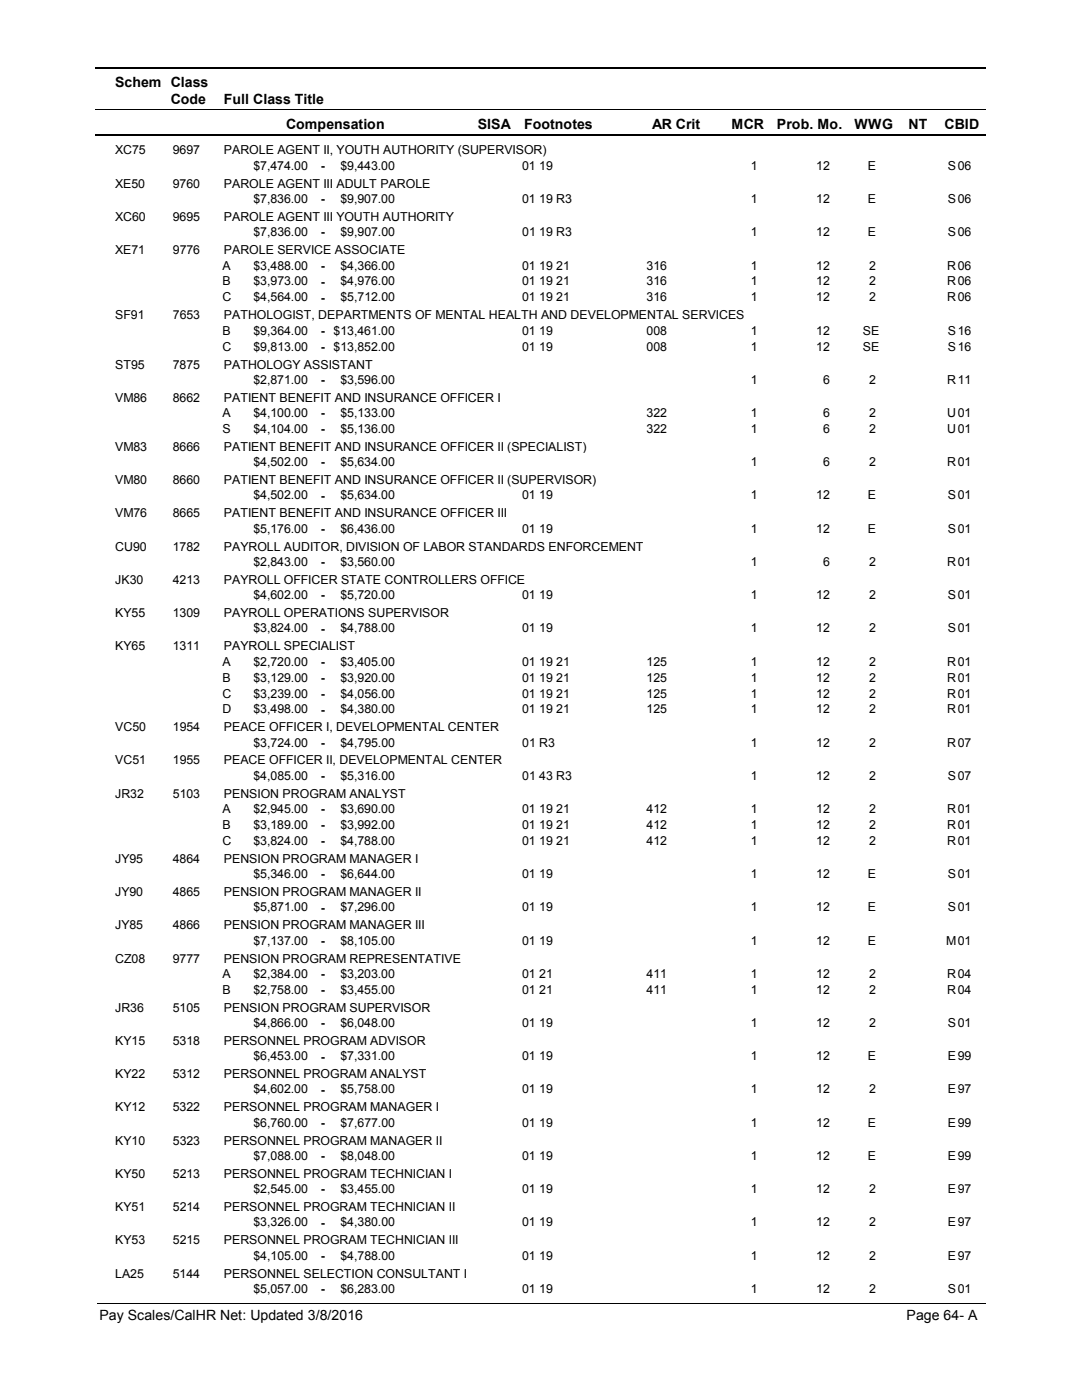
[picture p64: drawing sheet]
<svg xmlns="http://www.w3.org/2000/svg" width="216mm" height="279mm" viewBox="0 0 216 279" stroke-linecap="round" stroke-linejoin="round" font-family="sans-serif">
<defs><g id="words">
<g font-size="2.8">
<text x="23" y="17.3">Schem Class</text>
<text x="34.1" y="20.7">Code</text>
<text x="44.6" y="20.7">Full Class Title</text>
<text x="57.1" y="25.7">Compensation</text>
<text x="95.3" y="25.7">SISA</text>
<text x="104.6" y="25.7">Footnotes</text>
<text x="130.2" y="25.7">AR Crit</text>
<text x="146" y="25.7">MCR</text>
<text x="155.1" y="25.7">Prob. Mo.</text>
<text x="170.5" y="25.7">WWG</text>
<text x="181.3" y="25.7">NT</text>
<text x="188.5" y="25.7">CBID</text>
<text x="19.8" y="263.4">Pay Scales/CalHR Net: Updated 3/8/2016</text>
<text x="180.9" y="263.4">Page 64- A</text>
</g>
<g font-size="2.5">
<text x="23" y="30.8">XC75</text>
<text x="34.5" y="30.8">9697</text>
<text x="44.7" y="30.8">PAROLE AGENT II, YOUTH AUTHORITY (SUPERVISOR)</text>
<text x="50.6" y="33.9">$7,474.00</text>
<text x="64" y="33.9">-</text>
<text x="67.9" y="33.9">$9,443.00</text>
<text x="104.2" y="33.9">01 19</text>
<text x="149.8" y="33.9">1</text>
<text x="162.9" y="33.9">12</text>
<text x="173.2" y="33.9">E</text>
<text x="189.2" y="33.9">S</text>
<text x="191.1" y="33.9">06</text>
<text x="23" y="37.5">XE50</text>
<text x="34.5" y="37.5">9760</text>
<text x="44.7" y="37.5">PAROLE AGENT III ADULT PAROLE</text>
<text x="50.6" y="40.5">$7,836.00</text>
<text x="64" y="40.6">-</text>
<text x="67.9" y="40.5">$9,907.00</text>
<text x="104.2" y="40.5">01 19 R3</text>
<text x="149.8" y="40.5">1</text>
<text x="162.9" y="40.5">12</text>
<text x="173.2" y="40.5">E</text>
<text x="189.2" y="40.5">S</text>
<text x="191.1" y="40.5">06</text>
<text x="23" y="44.1">XC60</text>
<text x="34.5" y="44.1">9695</text>
<text x="44.7" y="44.1">PAROLE AGENT III YOUTH AUTHORITY</text>
<text x="50.6" y="47.2">$7,836.00</text>
<text x="64" y="47.2">-</text>
<text x="67.9" y="47.2">$9,907.00</text>
<text x="104.2" y="47.2">01 19 R3</text>
<text x="149.8" y="47.2">1</text>
<text x="162.9" y="47.2">12</text>
<text x="173.2" y="47.2">E</text>
<text x="189.2" y="47.2">S</text>
<text x="191.1" y="47.2">06</text>
<text x="23" y="50.7">XE71</text>
<text x="34.5" y="50.7">9776</text>
<text x="44.4" y="53.8">A</text>
<text x="44.7" y="50.7">PAROLE SERVICE ASSOCIATE</text>
<text x="50.6" y="53.8">$3,488.00</text>
<text x="64" y="53.8">-</text>
<text x="67.9" y="53.8">$4,366.00</text>
<text x="104.2" y="53.8">01 19 21</text>
<text x="129" y="53.8">316</text>
<text x="149.8" y="53.8">1</text>
<text x="162.9" y="53.8">12</text>
<text x="173.5" y="53.8">2</text>
<text x="189" y="53.8">R</text>
<text x="191.1" y="53.8">06</text>
<text x="44.4" y="57">B</text>
<text x="50.6" y="57">$3,973.00</text>
<text x="64" y="57">-</text>
<text x="67.9" y="57">$4,976.00</text>
<text x="104.2" y="57">01 19 21</text>
<text x="129" y="57">316</text>
<text x="149.8" y="57">1</text>
<text x="162.9" y="57">12</text>
<text x="173.5" y="57">2</text>
<text x="189" y="57">R</text>
<text x="191.1" y="57">06</text>
<text x="23" y="63.7">SF91</text>
<text x="34.5" y="63.7">7653</text>
<text x="44.4" y="60.2">C</text>
<text x="44.7" y="63.7">PATHOLOGIST, DEPARTMENTS OF MENTAL HEALTH AND DEVELOPMENTAL SERVICES</text>
<text x="50.6" y="60.2">$4,564.00</text>
<text x="64" y="60.2">-</text>
<text x="67.9" y="60.2">$5,712.00</text>
<text x="104.2" y="60.2">01 19 21</text>
<text x="129" y="60.2">316</text>
<text x="149.8" y="60.2">1</text>
<text x="162.9" y="60.2">12</text>
<text x="173.5" y="60.2">2</text>
<text x="189" y="60.2">R</text>
<text x="191.1" y="60.2">06</text>
<text x="44.4" y="66.8">B</text>
<text x="44.4" y="70">C</text>
<text x="50.6" y="66.8">$9,364.00</text>
<text x="50.6" y="70">$9,813.00</text>
<text x="64" y="66.8">-</text>
<text x="64" y="70">-</text>
<text x="66.6" y="66.8">$13,461.00</text>
<text x="66.6" y="70">$13,852.00</text>
<text x="104.2" y="66.8">01 19</text>
<text x="104.2" y="70">01 19</text>
<text x="129" y="66.8">008</text>
<text x="129" y="70">008</text>
<text x="149.8" y="66.8">1</text>
<text x="149.8" y="70">1</text>
<text x="162.9" y="66.8">12</text>
<text x="162.9" y="70">12</text>
<text x="172.2" y="66.8">SE</text>
<text x="172.2" y="70">SE</text>
<text x="189.2" y="66.8">S</text>
<text x="189.2" y="70">S</text>
<text x="191.1" y="66.8">16</text>
<text x="191.1" y="70">16</text>
<text x="23" y="73.6">ST95</text>
<text x="34.5" y="73.6">7875</text>
<text x="44.7" y="73.6">PATHOLOGY ASSISTANT</text>
<text x="50.6" y="76.6">$2,871.00</text>
<text x="64" y="76.6">-</text>
<text x="67.9" y="76.6">$3,596.00</text>
<text x="149.8" y="76.6">1</text>
<text x="164.3" y="76.6">6</text>
<text x="173.5" y="76.6">2</text>
<text x="189" y="76.6">R</text>
<text x="191.1" y="76.6">11</text>
<text x="23" y="80.2">VM86</text>
<text x="34.5" y="80.2">8662</text>
<text x="44.4" y="83.2">A</text>
<text x="44.7" y="80.2">PATIENT BENEFIT AND INSURANCE OFFICER I</text>
<text x="50.6" y="83.2">$4,100.00</text>
<text x="64" y="83.3">-</text>
<text x="67.9" y="83.2">$5,133.00</text>
<text x="129" y="83.2">322</text>
<text x="149.8" y="83.2">1</text>
<text x="164.3" y="83.2">6</text>
<text x="173.5" y="83.2">2</text>
<text x="189" y="83.2">U</text>
<text x="191.1" y="83.2">01</text>
<text x="23" y="90">VM83</text>
<text x="34.5" y="90">8666</text>
<text x="44.4" y="86.4">S</text>
<text x="44.7" y="90">PATIENT BENEFIT AND INSURANCE OFFICER II (SPECIALIST)</text>
<text x="50.6" y="86.4">$4,104.00</text>
<text x="64" y="86.4">-</text>
<text x="67.9" y="86.4">$5,136.00</text>
<text x="129" y="86.4">322</text>
<text x="149.8" y="86.4">1</text>
<text x="164.3" y="86.4">6</text>
<text x="173.5" y="86.4">2</text>
<text x="189" y="86.4">U</text>
<text x="191.1" y="86.4">01</text>
<text x="50.6" y="93.1">$4,502.00</text>
<text x="64" y="93.1">-</text>
<text x="67.9" y="93.1">$5,634.00</text>
<text x="149.8" y="93.1">1</text>
<text x="164.3" y="93.1">6</text>
<text x="173.5" y="93.1">2</text>
<text x="189" y="93.1">R</text>
<text x="191.1" y="93.1">01</text>
<text x="23" y="96.6">VM80</text>
<text x="34.5" y="96.6">8660</text>
<text x="44.7" y="96.6">PATIENT BENEFIT AND INSURANCE OFFICER II (SUPERVISOR)</text>
<text x="50.6" y="99.7">$4,502.00</text>
<text x="64" y="99.7">-</text>
<text x="67.9" y="99.7">$5,634.00</text>
<text x="104.2" y="99.7">01 19</text>
<text x="149.8" y="99.7">1</text>
<text x="162.9" y="99.7">12</text>
<text x="173.2" y="99.7">E</text>
<text x="189.2" y="99.7">S</text>
<text x="191.1" y="99.7">01</text>
<text x="23" y="103.3">VM76</text>
<text x="34.5" y="103.3">8665</text>
<text x="44.7" y="103.3">PATIENT BENEFIT AND INSURANCE OFFICER III</text>
<text x="50.6" y="106.3">$5,176.00</text>
<text x="64" y="106.3">-</text>
<text x="67.9" y="106.3">$6,436.00</text>
<text x="104.2" y="106.3">01 19</text>
<text x="149.8" y="106.3">1</text>
<text x="162.9" y="106.3">12</text>
<text x="173.2" y="106.3">E</text>
<text x="189.2" y="106.3">S</text>
<text x="191.1" y="106.3">01</text>
<text x="23" y="109.9">CU90</text>
<text x="34.5" y="109.9">1782</text>
<text x="44.7" y="109.9">PAYROLL AUDITOR, DIVISION OF LABOR STANDARDS ENFORCEMENT</text>
<text x="50.6" y="113">$2,843.00</text>
<text x="64" y="113">-</text>
<text x="67.9" y="113">$3,560.00</text>
<text x="149.8" y="113">1</text>
<text x="164.3" y="113">6</text>
<text x="173.5" y="113">2</text>
<text x="189" y="113">R</text>
<text x="191.1" y="113">01</text>
<text x="23" y="116.5">JK30</text>
<text x="34.5" y="116.5">4213</text>
<text x="44.7" y="116.5">PAYROLL OFFICER STATE CONTROLLERS OFFICE</text>
<text x="50.6" y="119.6">$4,602.00</text>
<text x="64" y="119.6">-</text>
<text x="67.9" y="119.6">$5,720.00</text>
<text x="104.2" y="119.6">01 19</text>
<text x="149.8" y="119.6">1</text>
<text x="162.9" y="119.6">12</text>
<text x="173.5" y="119.6">2</text>
<text x="189.2" y="119.6">S</text>
<text x="191.1" y="119.6">01</text>
<text x="23" y="123.2">KY55</text>
<text x="34.5" y="123.2">1309</text>
<text x="44.7" y="123.2">PAYROLL OPERATIONS SUPERVISOR</text>
<text x="23" y="129.8">KY65</text>
<text x="34.5" y="129.8">1311</text>
<text x="44.7" y="129.8">PAYROLL SPECIALIST</text>
<text x="50.6" y="126.2">$3,824.00</text>
<text x="64" y="126.3">-</text>
<text x="67.9" y="126.2">$4,788.00</text>
<text x="104.2" y="126.2">01 19</text>
<text x="149.8" y="126.2">1</text>
<text x="162.9" y="126.2">12</text>
<text x="173.5" y="126.2">2</text>
<text x="189.2" y="126.2">S</text>
<text x="191.1" y="126.2">01</text>
<text x="44.4" y="132.9">A</text>
<text x="44.4" y="136">B</text>
<text x="50.6" y="132.9">$2,720.00</text>
<text x="50.6" y="136">$3,129.00</text>
<text x="64" y="132.9">-</text>
<text x="64" y="136.1">-</text>
<text x="67.9" y="132.9">$3,405.00</text>
<text x="67.9" y="136">$3,920.00</text>
<text x="104.2" y="132.9">01 19 21</text>
<text x="104.2" y="136">01 19 21</text>
<text x="129" y="132.9">125</text>
<text x="129" y="136">125</text>
<text x="149.8" y="132.9">1</text>
<text x="149.8" y="136">1</text>
<text x="162.9" y="132.9">12</text>
<text x="162.9" y="136">12</text>
<text x="173.5" y="132.9">2</text>
<text x="173.5" y="136">2</text>
<text x="189" y="132.9">R</text>
<text x="189" y="136">R</text>
<text x="191.1" y="132.9">01</text>
<text x="191.1" y="136">01</text>
<text x="44.4" y="139.2">C</text>
<text x="44.4" y="142.4">D</text>
<text x="50.6" y="139.2">$3,239.00</text>
<text x="50.6" y="142.4">$3,498.00</text>
<text x="64" y="139.2">-</text>
<text x="64" y="142.4">-</text>
<text x="67.9" y="139.2">$4,056.00</text>
<text x="67.9" y="142.4">$4,380.00</text>
<text x="104.2" y="139.2">01 19 21</text>
<text x="104.2" y="142.4">01 19 21</text>
<text x="129" y="139.2">125</text>
<text x="129" y="142.4">125</text>
<text x="149.8" y="139.2">1</text>
<text x="149.8" y="142.4">1</text>
<text x="162.9" y="139.2">12</text>
<text x="162.9" y="142.4">12</text>
<text x="173.5" y="139.2">2</text>
<text x="173.5" y="142.4">2</text>
<text x="189" y="139.2">R</text>
<text x="189" y="142.4">R</text>
<text x="191.1" y="139.2">01</text>
<text x="191.1" y="142.4">01</text>
<text x="23" y="146">VC50</text>
<text x="34.5" y="146">1954</text>
<text x="44.7" y="146">PEACE OFFICER I, DEVELOPMENTAL CENTER</text>
<text x="50.6" y="149">$3,724.00</text>
<text x="64" y="149">-</text>
<text x="67.9" y="149">$4,795.00</text>
<text x="104.2" y="149">01 R3</text>
<text x="149.8" y="149">1</text>
<text x="162.9" y="149">12</text>
<text x="173.5" y="149">2</text>
<text x="189" y="149">R</text>
<text x="191.1" y="149">07</text>
<text x="23" y="152.6">VC51</text>
<text x="34.5" y="152.6">1955</text>
<text x="44.7" y="152.6">PEACE OFFICER II, DEVELOPMENTAL CENTER</text>
<text x="50.6" y="155.6">$4,085.00</text>
<text x="64" y="155.7">-</text>
<text x="67.9" y="155.6">$5,316.00</text>
<text x="104.2" y="155.6">01 43 R3</text>
<text x="149.8" y="155.6">1</text>
<text x="162.9" y="155.6">12</text>
<text x="173.5" y="155.6">2</text>
<text x="189.2" y="155.6">S</text>
<text x="191.1" y="155.6">07</text>
<text x="23" y="159.2">JR32</text>
<text x="34.5" y="159.2">5103</text>
<text x="44.7" y="159.2">PENSION PROGRAM ANALYST</text>
<text x="44.4" y="162.3">A</text>
<text x="44.4" y="165.5">B</text>
<text x="50.6" y="162.3">$2,945.00</text>
<text x="50.6" y="165.5">$3,189.00</text>
<text x="64" y="162.3">-</text>
<text x="64" y="165.5">-</text>
<text x="67.9" y="162.3">$3,690.00</text>
<text x="67.9" y="165.5">$3,992.00</text>
<text x="104.2" y="162.3">01 19 21</text>
<text x="104.2" y="165.5">01 19 21</text>
<text x="129" y="162.3">412</text>
<text x="129" y="165.5">412</text>
<text x="149.8" y="162.3">1</text>
<text x="149.8" y="165.5">1</text>
<text x="162.9" y="162.3">12</text>
<text x="162.9" y="165.5">12</text>
<text x="173.5" y="162.3">2</text>
<text x="173.5" y="165.5">2</text>
<text x="189" y="162.3">R</text>
<text x="189" y="165.5">R</text>
<text x="191.1" y="162.3">01</text>
<text x="191.1" y="165.5">01</text>
<text x="23" y="172.2">JY95</text>
<text x="34.5" y="172.2">4864</text>
<text x="44.4" y="168.6">C</text>
<text x="44.7" y="172.2">PENSION PROGRAM MANAGER I</text>
<text x="50.6" y="168.6">$3,824.00</text>
<text x="64" y="168.7">-</text>
<text x="67.9" y="168.6">$4,788.00</text>
<text x="104.2" y="168.6">01 19 21</text>
<text x="129" y="168.6">412</text>
<text x="149.8" y="168.6">1</text>
<text x="162.9" y="168.6">12</text>
<text x="173.5" y="168.6">2</text>
<text x="189" y="168.6">R</text>
<text x="191.1" y="168.6">01</text>
<text x="23" y="178.8">JY90</text>
<text x="34.5" y="178.8">4865</text>
<text x="44.7" y="178.8">PENSION PROGRAM MANAGER II</text>
<text x="50.6" y="175.2">$5,346.00</text>
<text x="64" y="175.3">-</text>
<text x="67.9" y="175.2">$6,644.00</text>
<text x="104.2" y="175.2">01 19</text>
<text x="149.8" y="175.2">1</text>
<text x="162.9" y="175.2">12</text>
<text x="173.2" y="175.2">E</text>
<text x="189.2" y="175.2">S</text>
<text x="191.1" y="175.2">01</text>
<text x="23" y="185.5">JY85</text>
<text x="34.5" y="185.5">4866</text>
<text x="44.7" y="185.5">PENSION PROGRAM MANAGER III</text>
<text x="50.6" y="181.9">$5,871.00</text>
<text x="64" y="181.9">-</text>
<text x="67.9" y="181.9">$7,296.00</text>
<text x="104.2" y="181.9">01 19</text>
<text x="149.8" y="181.9">1</text>
<text x="162.9" y="181.9">12</text>
<text x="173.2" y="181.9">E</text>
<text x="189.2" y="181.9">S</text>
<text x="191.1" y="181.9">01</text>
<text x="50.6" y="188.6">$7,137.00</text>
<text x="64" y="188.6">-</text>
<text x="67.9" y="188.6">$8,105.00</text>
<text x="104.2" y="188.6">01 19</text>
<text x="149.8" y="188.6">1</text>
<text x="162.9" y="188.6">12</text>
<text x="173.2" y="188.6">E</text>
<text x="188.8" y="188.6">M</text>
<text x="191.1" y="188.6">01</text>
<text x="23" y="192.1">CZ08</text>
<text x="34.5" y="192.1">9777</text>
<text x="44.4" y="195.2">A</text>
<text x="44.7" y="192.1">PENSION PROGRAM REPRESENTATIVE</text>
<text x="50.6" y="195.2">$2,384.00</text>
<text x="64" y="195.2">-</text>
<text x="67.9" y="195.2">$3,203.00</text>
<text x="104.2" y="195.2">01 21</text>
<text x="129" y="195.2">411</text>
<text x="149.8" y="195.2">1</text>
<text x="162.9" y="195.2">12</text>
<text x="173.5" y="195.2">2</text>
<text x="189" y="195.2">R</text>
<text x="191.1" y="195.2">04</text>
<text x="23" y="201.9">JR36</text>
<text x="34.5" y="201.9">5105</text>
<text x="44.4" y="198.3">B</text>
<text x="44.7" y="201.9">PENSION PROGRAM SUPERVISOR</text>
<text x="50.6" y="198.3">$2,758.00</text>
<text x="64" y="198.4">-</text>
<text x="67.9" y="198.3">$3,455.00</text>
<text x="104.2" y="198.3">01 21</text>
<text x="129" y="198.3">411</text>
<text x="149.8" y="198.3">1</text>
<text x="162.9" y="198.3">12</text>
<text x="173.5" y="198.3">2</text>
<text x="189" y="198.3">R</text>
<text x="191.1" y="198.3">04</text>
<text x="23" y="208.6">KY15</text>
<text x="34.5" y="208.6">5318</text>
<text x="44.7" y="208.6">PERSONNEL PROGRAM ADVISOR</text>
<text x="50.6" y="205">$4,866.00</text>
<text x="64" y="205">-</text>
<text x="67.9" y="205">$6,048.00</text>
<text x="104.2" y="205">01 19</text>
<text x="149.8" y="205">1</text>
<text x="162.9" y="205">12</text>
<text x="173.5" y="205">2</text>
<text x="189.2" y="205">S</text>
<text x="191.1" y="205">01</text>
<text x="23" y="215.2">KY22</text>
<text x="34.5" y="215.2">5312</text>
<text x="44.7" y="215.2">PERSONNEL PROGRAM ANALYST</text>
<text x="50.6" y="211.6">$6,453.00</text>
<text x="64" y="211.7">-</text>
<text x="67.9" y="211.6">$7,331.00</text>
<text x="104.2" y="211.6">01 19</text>
<text x="149.8" y="211.6">1</text>
<text x="162.9" y="211.6">12</text>
<text x="173.2" y="211.6">E</text>
<text x="189.2" y="211.6">E</text>
<text x="191.1" y="211.6">99</text>
<text x="23" y="221.8">KY12</text>
<text x="34.5" y="221.8">5322</text>
<text x="44.7" y="221.8">PERSONNEL PROGRAM MANAGER I</text>
<text x="50.6" y="218.2">$4,602.00</text>
<text x="64" y="218.3">-</text>
<text x="67.9" y="218.2">$5,758.00</text>
<text x="104.2" y="218.2">01 19</text>
<text x="149.8" y="218.2">1</text>
<text x="162.9" y="218.2">12</text>
<text x="173.5" y="218.2">2</text>
<text x="189.2" y="218.2">E</text>
<text x="191.1" y="218.2">97</text>
<text x="50.6" y="224.9">$6,760.00</text>
<text x="64" y="224.9">-</text>
<text x="67.9" y="224.9">$7,677.00</text>
<text x="104.2" y="224.9">01 19</text>
<text x="149.8" y="224.9">1</text>
<text x="162.9" y="224.9">12</text>
<text x="173.2" y="224.9">E</text>
<text x="189.2" y="224.9">E</text>
<text x="191.1" y="224.9">99</text>
<text x="23" y="228.5">KY10</text>
<text x="34.5" y="228.5">5323</text>
<text x="44.7" y="228.5">PERSONNEL PROGRAM MANAGER II</text>
<text x="50.6" y="231.5">$7,088.00</text>
<text x="64" y="231.6">-</text>
<text x="67.9" y="231.5">$8,048.00</text>
<text x="104.2" y="231.5">01 19</text>
<text x="149.8" y="231.5">1</text>
<text x="162.9" y="231.5">12</text>
<text x="173.2" y="231.5">E</text>
<text x="189.2" y="231.5">E</text>
<text x="191.1" y="231.5">99</text>
<text x="23" y="235.1">KY50</text>
<text x="34.5" y="235.1">5213</text>
<text x="44.7" y="235.1">PERSONNEL PROGRAM TECHNICIAN I</text>
<text x="50.6" y="238.1">$2,545.00</text>
<text x="64" y="238.2">-</text>
<text x="67.9" y="238.1">$3,455.00</text>
<text x="104.2" y="238.1">01 19</text>
<text x="149.8" y="238.1">1</text>
<text x="162.9" y="238.1">12</text>
<text x="173.5" y="238.1">2</text>
<text x="189.2" y="238.1">E</text>
<text x="191.1" y="238.1">97</text>
<text x="23" y="241.7">KY51</text>
<text x="34.5" y="241.7">5214</text>
<text x="44.7" y="241.7">PERSONNEL PROGRAM TECHNICIAN II</text>
<text x="50.6" y="244.8">$3,326.00</text>
<text x="64" y="244.8">-</text>
<text x="67.9" y="244.8">$4,380.00</text>
<text x="104.2" y="244.8">01 19</text>
<text x="149.8" y="244.8">1</text>
<text x="162.9" y="244.8">12</text>
<text x="173.5" y="244.8">2</text>
<text x="189.2" y="244.8">E</text>
<text x="191.1" y="244.8">97</text>
<text x="23" y="248.4">KY53</text>
<text x="34.5" y="248.4">5215</text>
<text x="44.7" y="248.4">PERSONNEL PROGRAM TECHNICIAN III</text>
<text x="50.6" y="251.4">$4,105.00</text>
<text x="64" y="251.5">-</text>
<text x="67.9" y="251.4">$4,788.00</text>
<text x="104.2" y="251.4">01 19</text>
<text x="149.8" y="251.4">1</text>
<text x="162.9" y="251.4">12</text>
<text x="173.5" y="251.4">2</text>
<text x="189.2" y="251.4">E</text>
<text x="191.1" y="251.4">97</text>
<text x="23" y="255">LA25</text>
<text x="34.5" y="255">5144</text>
<text x="44.7" y="255">PERSONNEL SELECTION CONSULTANT I</text>
<text x="50.6" y="258">$5,057.00</text>
<text x="64" y="258.1">-</text>
<text x="67.9" y="258">$6,283.00</text>
<text x="104.2" y="258">01 19</text>
<text x="149.8" y="258">1</text>
<text x="162.9" y="258">12</text>
<text x="173.5" y="258">2</text>
<text x="189.2" y="258">S</text>
<text x="191.1" y="258">01</text>
</g>
</g></defs>
<path d="M19 13.5h177.7M19 27h177.7" fill="none" stroke="#000" stroke-width=".36"/>
<path d="M19 21.9h177.7" fill="none" stroke="#000" stroke-width=".2"/>
<g fill="#fff">
<path d="M46.8 31.3h16.3v3h-16.3z" fill-rule="evenodd"/>
<path d="M190.8 31.3h4.1v3h-4.1z" fill-rule="evenodd"/>
<path d="M46.8 37.9h16.3v3h-16.3z" fill-rule="evenodd"/>
<path d="M190.8 37.9h4.1v3h-4.1z" fill-rule="evenodd"/>
<path d="M46.8 44.5h16.3v3h-16.3z" fill-rule="evenodd"/>
<path d="M190.8 44.5h4.1v3h-4.1z" fill-rule="evenodd"/>
<path d="M46.8 51.2h16.3v3h-16.3z" fill-rule="evenodd"/>
<path d="M190.8 51.2h4.1v3h-4.1z" fill-rule="evenodd"/>
<path d="M46.8 54.4h16.3v2.9h-16.3z" fill-rule="evenodd"/>
<path d="M190.8 54.4h4.1v2.9h-4.1z" fill-rule="evenodd"/>
<path d="M46.8 57.5h16.3v3h-16.3z" fill-rule="evenodd"/>
<path d="M190.8 57.5h4.1v3h-4.1z" fill-rule="evenodd"/>
<path d="M46.8 64.2h16.3v3h-16.3z" fill-rule="evenodd"/>
<path d="M190.8 64.2h4.1v3h-4.1z" fill-rule="evenodd"/>
<path d="M46.8 67.4h16.3v2.9h-16.3z" fill-rule="evenodd"/>
<path d="M190.8 67.4h4.1v2.9h-4.1z" fill-rule="evenodd"/>
<path d="M46.8 74h16.3v3h-16.3z" fill-rule="evenodd"/>
<path d="M190.8 74h4.1v3h-4.1z" fill-rule="evenodd"/>
<path d="M46.8 80.6h16.3v3h-16.3z" fill-rule="evenodd"/>
<path d="M190.8 80.6h4.1v3h-4.1z" fill-rule="evenodd"/>
<path d="M46.8 83.8h16.3v3h-16.3z" fill-rule="evenodd"/>
<path d="M190.8 83.8h4.1v3h-4.1z" fill-rule="evenodd"/>
<path d="M46.8 90.4h16.3v3h-16.3z" fill-rule="evenodd"/>
<path d="M190.8 90.4h4.1v3h-4.1z" fill-rule="evenodd"/>
<path d="M46.8 97h16.3v3h-16.3z" fill-rule="evenodd"/>
<path d="M190.8 97h4.1v3h-4.1z" fill-rule="evenodd"/>
<path d="M46.8 103.7h16.3v3h-16.3z" fill-rule="evenodd"/>
<path d="M190.8 103.7h4.1v3h-4.1z" fill-rule="evenodd"/>
<path d="M46.8 110.3h16.3v3h-16.3z" fill-rule="evenodd"/>
<path d="M190.8 110.3h4.1v3h-4.1z" fill-rule="evenodd"/>
<path d="M46.8 117h16.3v2.9h-16.3z" fill-rule="evenodd"/>
<path d="M190.8 117h4.1v2.9h-4.1z" fill-rule="evenodd"/>
<path d="M46.8 123.6h16.3v3h-16.3z" fill-rule="evenodd"/>
<path d="M190.8 123.6h4.1v3h-4.1z" fill-rule="evenodd"/>
<path d="M46.8 130.3h16.3v2.9h-16.3z" fill-rule="evenodd"/>
<path d="M190.8 130.3h4.1v2.9h-4.1z" fill-rule="evenodd"/>
<path d="M46.8 133.4h16.3v3h-16.3z" fill-rule="evenodd"/>
<path d="M190.8 133.4h4.1v3h-4.1z" fill-rule="evenodd"/>
<path d="M46.8 136.6h16.3v3h-16.3z" fill-rule="evenodd"/>
<path d="M190.8 136.6h4.1v3h-4.1z" fill-rule="evenodd"/>
<path d="M46.8 139.8h16.3v3h-16.3z" fill-rule="evenodd"/>
<path d="M190.8 139.8h4.1v3h-4.1z" fill-rule="evenodd"/>
<path d="M46.8 146.4h16.3v3h-16.3z" fill-rule="evenodd"/>
<path d="M190.8 146.4h4.1v3h-4.1z" fill-rule="evenodd"/>
<path d="M46.8 153h16.3v3h-16.3z" fill-rule="evenodd"/>
<path d="M190.8 153h4.1v3h-4.1z" fill-rule="evenodd"/>
<path d="M46.8 159.7h16.3v3h-16.3z" fill-rule="evenodd"/>
<path d="M190.8 159.7h4.1v3h-4.1z" fill-rule="evenodd"/>
<path d="M46.8 162.9h16.3v2.9h-16.3z" fill-rule="evenodd"/>
<path d="M190.8 162.9h4.1v2.9h-4.1z" fill-rule="evenodd"/>
<path d="M46.8 166h16.3v3h-16.3z" fill-rule="evenodd"/>
<path d="M190.8 166h4.1v3h-4.1z" fill-rule="evenodd"/>
<path d="M46.8 172.6h16.3v3h-16.3z" fill-rule="evenodd"/>
<path d="M190.8 172.6h4.1v3h-4.1z" fill-rule="evenodd"/>
<path d="M46.8 179.3h16.3v3h-16.3z" fill-rule="evenodd"/>
<path d="M190.8 179.3h4.1v3h-4.1z" fill-rule="evenodd"/>
<path d="M46.8 185.9h16.3v3h-16.3z" fill-rule="evenodd"/>
<path d="M190.8 185.9h4.1v3h-4.1z" fill-rule="evenodd"/>
<path d="M46.8 192.5h16.3v3h-16.3z" fill-rule="evenodd"/>
<path d="M190.8 192.5h4.1v3h-4.1z" fill-rule="evenodd"/>
<path d="M46.8 195.7h16.3v3h-16.3z" fill-rule="evenodd"/>
<path d="M190.8 195.7h4.1v3h-4.1z" fill-rule="evenodd"/>
<path d="M46.8 202.4h16.3v3h-16.3z" fill-rule="evenodd"/>
<path d="M190.8 202.4h4.1v3h-4.1z" fill-rule="evenodd"/>
<path d="M46.8 209h16.3v3h-16.3z" fill-rule="evenodd"/>
<path d="M190.8 209h4.1v3h-4.1z" fill-rule="evenodd"/>
<path d="M46.8 215.6h16.3v3h-16.3z" fill-rule="evenodd"/>
<path d="M190.8 215.6h4.1v3h-4.1z" fill-rule="evenodd"/>
<path d="M46.8 222.3h16.3v3h-16.3z" fill-rule="evenodd"/>
<path d="M190.8 222.3h4.1v3h-4.1z" fill-rule="evenodd"/>
<path d="M46.8 228.9h16.3v3h-16.3z" fill-rule="evenodd"/>
<path d="M190.8 228.9h4.1v3h-4.1z" fill-rule="evenodd"/>
<path d="M46.8 235.5h16.3v3h-16.3z" fill-rule="evenodd"/>
<path d="M190.8 235.5h4.1v3h-4.1z" fill-rule="evenodd"/>
<path d="M46.8 242.2h16.3v3h-16.3z" fill-rule="evenodd"/>
<path d="M190.8 242.2h4.1v3h-4.1z" fill-rule="evenodd"/>
<path d="M46.8 248.8h16.3v3h-16.3z" fill-rule="evenodd"/>
<path d="M190.8 248.8h4.1v3h-4.1z" fill-rule="evenodd"/>
<path d="M46.8 255.4h16.3v3h-16.3z" fill-rule="evenodd"/>
<path d="M190.8 255.4h4.1v3h-4.1z" fill-rule="evenodd"/>
</g>
<path d="M19.5 260.1h177.2" fill="none" stroke="#000" stroke-width=".2"/>
<use href="#words"/>
</svg>
